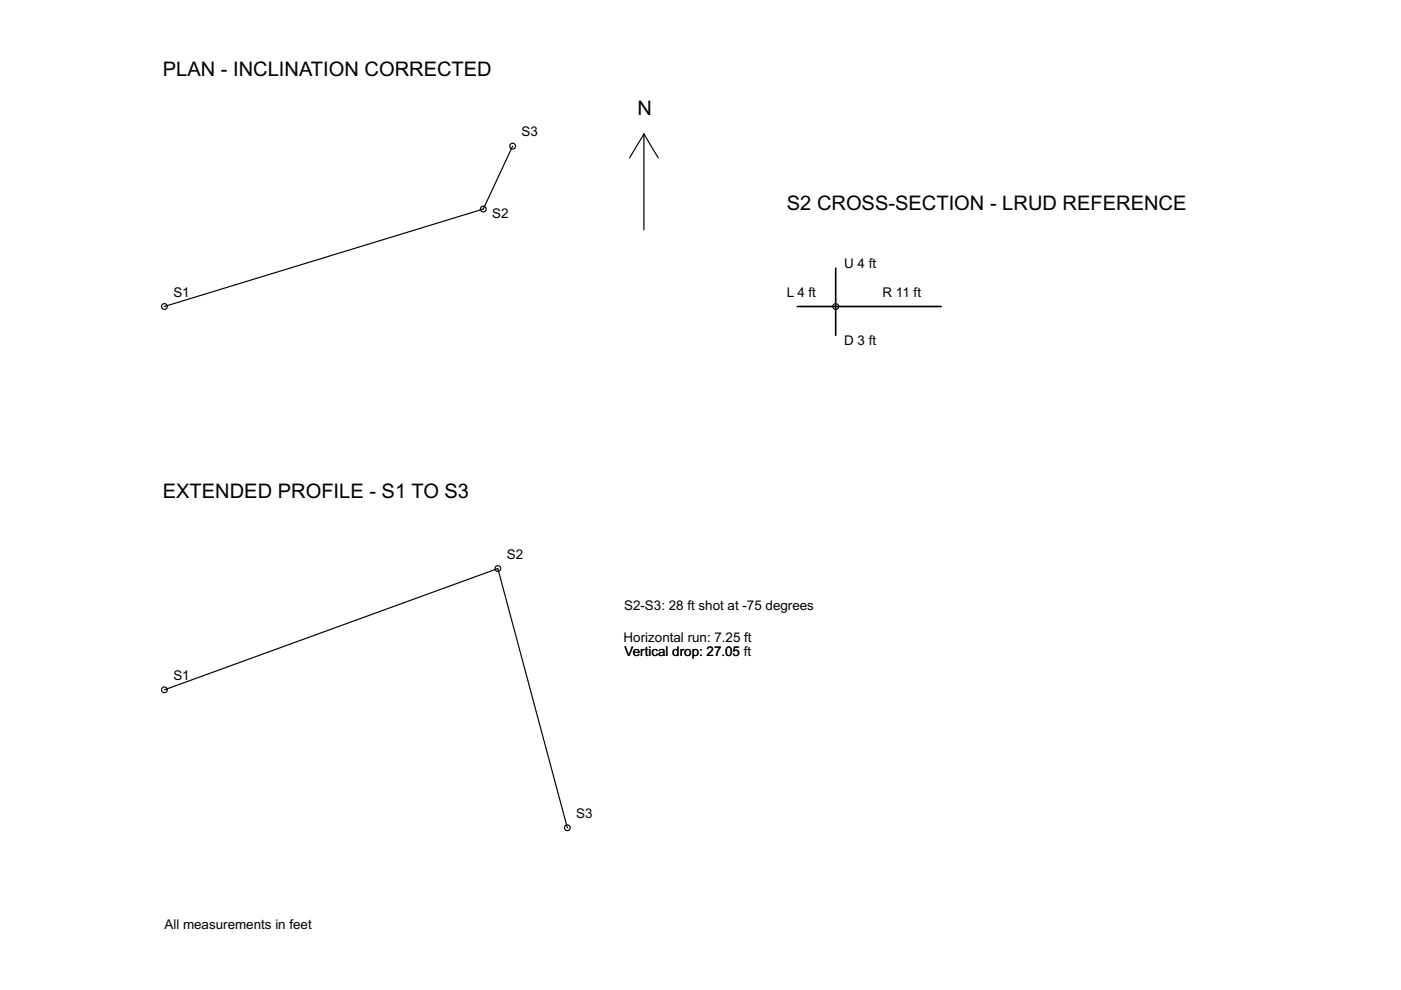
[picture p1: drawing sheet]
<svg xmlns="http://www.w3.org/2000/svg" width="297mm" height="210mm" viewBox="0 0 297 210" stroke-linecap="round" stroke-linejoin="round" font-family="sans-serif">
<defs><g id="words">
<g font-size="4.3">
<text x="34.5" y="16.2">PLAN - INCLINATION CORRECTED</text>
<text x="135.2" y="24.3">N</text>
<text x="166.8" y="44.6">S2 CROSS-SECTION - LRUD REFERENCE</text>
<text x="34.5" y="105.6">EXTENDED PROFILE - S1 TO S3</text>
</g>
<g font-size="2.8">
<text x="110.6" y="28.9">S3</text>
<text x="104.4" y="46.3">S2</text>
<text x="179" y="56.8">U 4 ft</text>
<text x="36.8" y="62.9">S1</text>
<text x="166.8" y="62.9">L 4 ft</text>
<text x="187.1" y="62.9">R 11 ft</text>
<text x="179" y="73.1">D 3 ft</text>
<text x="107.5" y="118.5">S2</text>
<text x="132.3" y="129.4">S2-S3: 28 ft shot at -75 degrees</text>
<text x="132.2" y="136.1">Horizontal run: 7.25 ft</text>
<text x="132.4" y="139">Vertical drop: 27.05 ft</text>
<text x="36.8" y="144.2">S1</text>
<text x="122.2" y="173.4">S3</text>
<text x="34.9" y="197">All measurements in feet</text>
</g>
</g></defs>
<g fill="none" stroke="#000" stroke-width=".25">
<path d="M108.7 31l-6.2 13.3-67.6 20.7M136.5 28.4v20.3M136.5 28.4l-3 5.1M136.5 28.4l3.1 5.1M34.9 146.3l70.7-25.8 14.7 55"/>
<circle cx="108.7" cy="31" r=".61"/>
<circle cx="102.5" cy="44.3" r=".61"/>
<circle cx="34.9" cy="65" r=".61"/>
<circle cx="177.2" cy="65" r=".61"/>
<circle cx="105.6" cy="120.5" r=".61"/>
<circle cx="34.9" cy="146.3" r=".61"/>
<circle cx="120.3" cy="175.5" r=".61"/>
</g>
<path d="M177.2 56.9v14.2M169.1 65h30.5" fill="none" stroke="#000" stroke-width=".35"/>
<use href="#words"/>
</svg>
